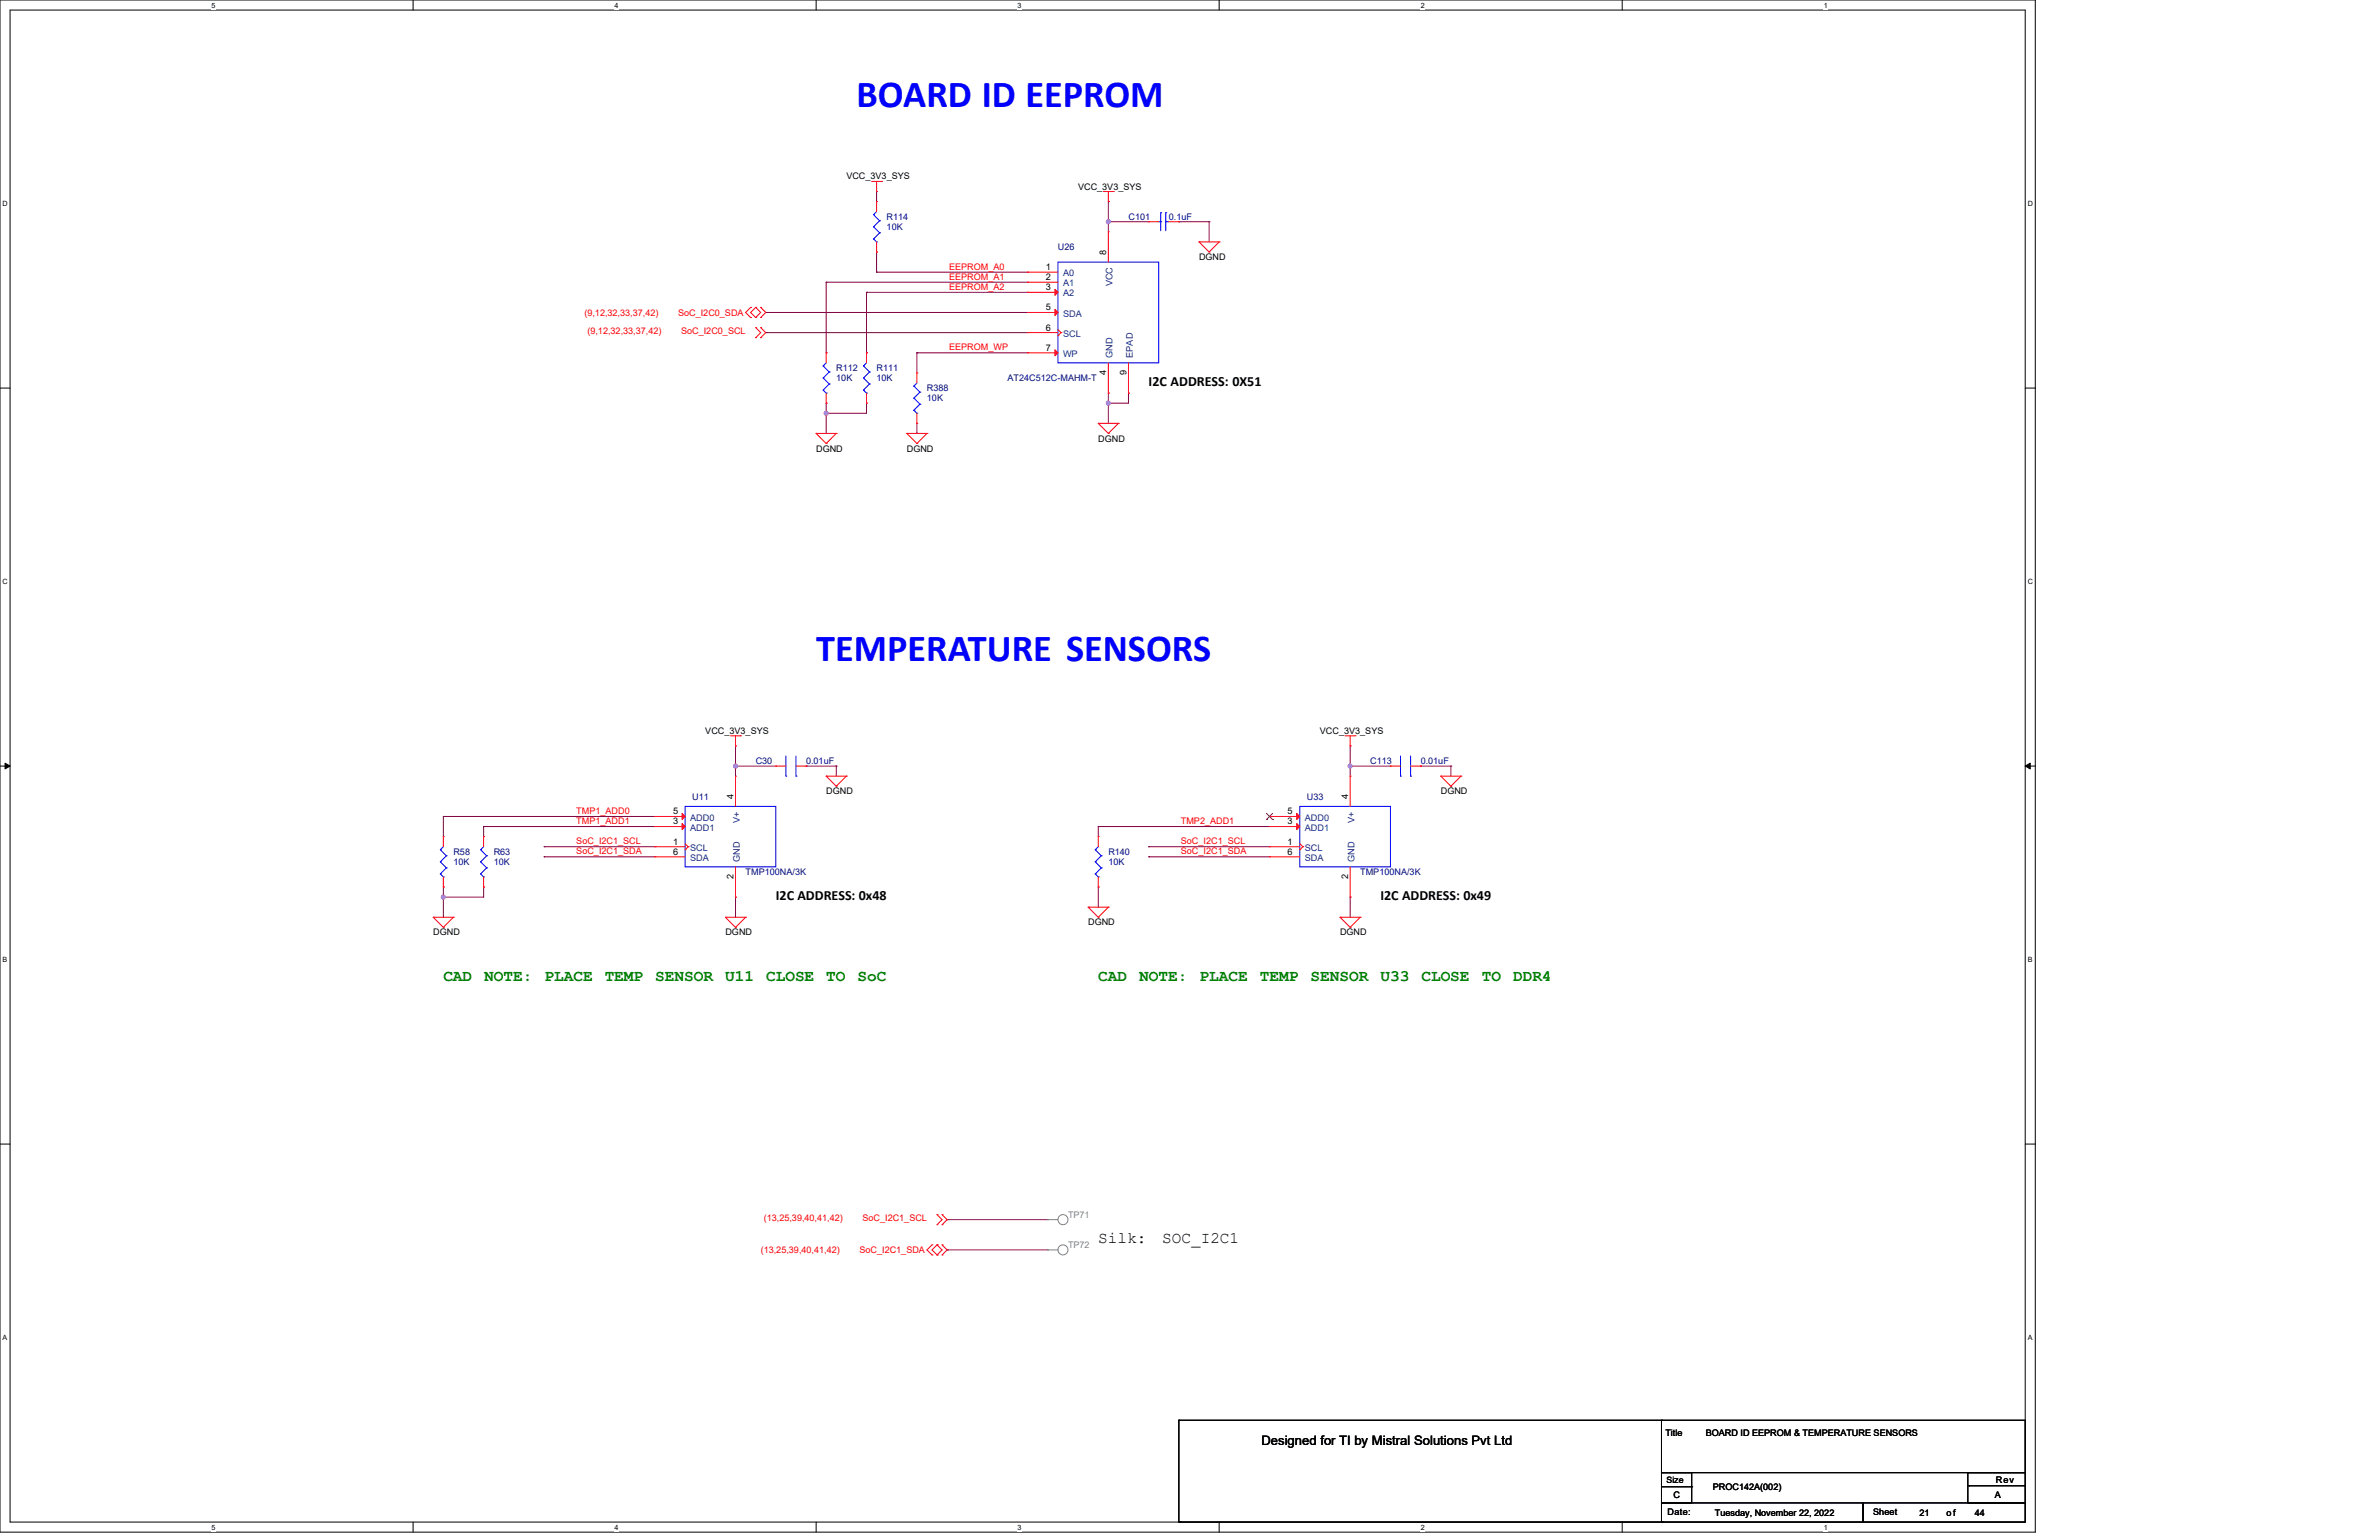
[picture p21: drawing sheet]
<svg xmlns="http://www.w3.org/2000/svg" width="432mm" height="279mm" viewBox="0 0 432 279" stroke-linecap="round" stroke-linejoin="round" font-family="sans-serif">
<defs><g id="words">
<g font-size="6.9" fill="#00f">
<text x="155.4" y="19.4">BOARD ID EEPROM</text>
<text x="148.1" y="120">TEMPERATURE SENSORS</text>
</g>
<g font-size="2.9" fill="#008000">
<text x="80.5" y="178">CAD</text>
<text x="87.9" y="178">NOTE:</text>
<text x="98.8" y="178">PLACE</text>
<text x="109.8" y="178">TEMP</text>
<text x="118.9" y="178">SENSOR</text>
<text x="131.6" y="178">U11</text>
<text x="139" y="178">CLOSE</text>
<text x="150" y="178">TO</text>
<text x="155.7" y="178">SoC</text>
<text x="199.3" y="178">CAD</text>
<text x="206.8" y="178">NOTE:</text>
<text x="217.7" y="178">PLACE</text>
<text x="228.7" y="178">TEMP</text>
<text x="237.9" y="178">SENSOR</text>
<text x="250.6" y="178">U33</text>
<text x="258" y="178">CLOSE</text>
<text x="268.9" y="178">TO</text>
<text x="274.6" y="178">DDR4</text>
</g>
<g font-size="2.9">
<text x="199.3" y="225.5">Silk:</text>
<text x="210.9" y="225.5">SOC_I2C1</text>
</g>
<g font-size="2.6">
<text x="208.5" y="70.1">I2C ADDRESS: 0X51</text>
<text x="140.8" y="163.4">I2C ADDRESS: 0x48</text>
<text x="250.5" y="163.4">I2C ADDRESS: 0x49</text>
</g>
<text font-size="2.4" x="229" y="262.2">Designed for TI by Mistral Solutions Pvt Ltd</text>
<g font-size="1.6">
<text x="153.6" y="32.6">VCC_3V3_SYS</text>
<text x="195.7" y="34.4">VCC_3V3_SYS</text>
<text x="200.8" y="46.3" transform="rotate(-90 200.8 46.3)">8</text>
<text x="217.6" y="47.2">DGND</text>
<text x="189.8" y="49">1</text>
<text x="189.8" y="50.8">2</text>
<text x="189.8" y="52.7">3</text>
<text x="189.8" y="56.3">5</text>
<text x="189.8" y="60">6</text>
<text x="189.8" y="63.6">7</text>
<text x="200.8" y="68" transform="rotate(-90 200.8 68)">4</text>
<text x="204.4" y="68" transform="rotate(-90 204.4 68)">9</text>
<text x="148.1" y="81.9">DGND</text>
<text x="164.6" y="81.9">DGND</text>
<text x="199.3" y="80.1">DGND</text>
<text x="128" y="133.1">VCC_3V3_SYS</text>
<text x="239.6" y="133.1">VCC_3V3_SYS</text>
<text x="122.2" y="149.6">3</text>
<text x="122.2" y="147.8">5</text>
<text x="133.1" y="145" transform="rotate(-90 133.1 145)">4</text>
<text x="150" y="144.1">DGND</text>
<text x="233.7" y="149.6">3</text>
<text x="233.7" y="147.8">5</text>
<text x="244.7" y="145" transform="rotate(-90 244.7 145)">4</text>
<text x="261.5" y="144.1">DGND</text>
<text x="122.2" y="153.2">1</text>
<text x="122.2" y="155.1">6</text>
<text x="233.7" y="153.2">1</text>
<text x="233.7" y="155.1">6</text>
<text x="133.1" y="159.5" transform="rotate(-90 133.1 159.5)">2</text>
<text x="244.7" y="159.5" transform="rotate(-90 244.7 159.5)">2</text>
<text x="197.5" y="167.9">DGND</text>
<text x="78.6" y="169.7">DGND</text>
<text x="131.7" y="169.7">DGND</text>
<text x="243.2" y="169.7">DGND</text>
<text x="302.3" y="260.6">Title</text>
<text x="309.6" y="260.6">BOARD ID EEPROM &amp; TEMPERATURE SENSORS</text>
<text x="302.5" y="269">Size</text>
<text x="362.3" y="269">Rev</text>
<text x="302.7" y="274.9">Date:</text>
<text x="303.8" y="271.8">C</text>
<text x="310.9" y="270.3">PROC142A(002)</text>
<text x="311.3" y="275.1">Tuesday, November 22, 2022</text>
<text x="340" y="274.9">Sheet</text>
<text x="348.4" y="275.1">21</text>
<text x="353.3" y="275.1">of</text>
<text x="358.4" y="275.1">44</text>
<text x="362.1" y="271.8">A</text>
</g>
<g font-size="1.6" fill="#000080">
<text x="160.9" y="39.9">R114</text>
<text x="160.9" y="41.7">10K</text>
<text x="204.8" y="39.9">C101</text>
<text x="212.1" y="39.9">0.1uF</text>
<text x="192" y="45.4">U26</text>
<text x="151.8" y="67.3">R112</text>
<text x="151.8" y="69.1">10K</text>
<text x="159.1" y="67.3">R111</text>
<text x="159.1" y="69.1">10K</text>
<text x="168.2" y="71">R388</text>
<text x="182.9" y="69.1">AT24C512C-MAHM-T</text>
<text x="168.2" y="72.8">10K</text>
<text x="137.2" y="138.6">C30</text>
<text x="146.3" y="138.6">0.01uF</text>
<text x="248.7" y="138.6">C113</text>
<text x="257.9" y="138.6">0.01uF</text>
<text x="125.6" y="145.2">U11</text>
<text x="237.2" y="145.2">U33</text>
<text x="82.3" y="155.1">R58</text>
<text x="89.6" y="155.1">R63</text>
<text x="201.2" y="155.1">R140</text>
<text x="82.3" y="156.9">10K</text>
<text x="89.6" y="156.9">10K</text>
<text x="135.3" y="158.7">TMP100NA/3K</text>
<text x="201.2" y="156.9">10K</text>
<text x="246.9" y="158.7">TMP100NA/3K</text>
</g>
<g font-size="1.6" fill="#f00">
<text x="172.3" y="50.8">EEPROM_A1</text>
<text x="172.3" y="48.9">EEPROM_A0</text>
<text x="172.3" y="52.6">EEPROM_A2</text>
<text x="106.1" y="57.2">(9,12,32,33,37,42)</text>
<text x="123.1" y="57.2">SoC_I2C0_SDA</text>
<text x="106.6" y="60.5">(9,12,32,33,37,42)</text>
<text x="123.6" y="60.5">SoC_I2C0_SCL</text>
<text x="172.3" y="63.6">EEPROM_WP</text>
<text x="104.6" y="147.7">TMP1_ADD0</text>
<text x="104.6" y="149.5">TMP1_ADD1</text>
<text x="214.3" y="149.5">TMP2_ADD1</text>
<text x="104.6" y="155">SoC_I2C1_SDA</text>
<text x="104.6" y="153.2">SoC_I2C1_SCL</text>
<text x="214.3" y="153.2">SoC_I2C1_SCL</text>
<text x="214.3" y="155">SoC_I2C1_SDA</text>
<text x="138.6" y="221.5">(13,25,39,40,41,42)</text>
<text x="156.5" y="221.5">SoC_I2C1_SCL</text>
<text x="138.1" y="227.3">(13,25,39,40,41,42)</text>
<text x="156" y="227.3">SoC_I2C1_SDA</text>
</g>
<g font-size="1.6" fill="#004080">
<text x="192.9" y="50.1">A0</text>
<text x="192.9" y="51.9">A1</text>
<text x="192.9" y="53.8">A2</text>
<text x="201.9" y="52" transform="rotate(-90 201.9 52)">VCC</text>
<text x="192.9" y="57.4">SDA</text>
<text x="192.9" y="61.1">SCL</text>
<text x="192.9" y="64.7">WP</text>
<text x="201.9" y="64.9" transform="rotate(-90 201.9 64.9)">GND</text>
<text x="205.6" y="64.9" transform="rotate(-90 205.6 64.9)">EPAD</text>
<text x="125.3" y="148.9">ADD0</text>
<text x="134.3" y="149.3" transform="rotate(-90 134.3 149.3)">V+</text>
<text x="236.8" y="148.9">ADD0</text>
<text x="245.8" y="149.3" transform="rotate(-90 245.8 149.3)">V+</text>
<text x="125.3" y="154.4">SCL</text>
<text x="125.3" y="150.7">ADD1</text>
<text x="236.8" y="154.4">SCL</text>
<text x="236.8" y="150.7">ADD1</text>
<text x="125.3" y="156.2">SDA</text>
<text x="134.3" y="156.4" transform="rotate(-90 134.3 156.4)">GND</text>
<text x="236.8" y="156.2">SDA</text>
<text x="245.8" y="156.4" transform="rotate(-90 245.8 156.4)">GND</text>
</g>
<g font-size="1.6" fill="#808080">
<text x="193.9" y="220.9">TP71</text>
<text x="193.9" y="226.4">TP72</text>
</g>
<g font-size="1.3">
<text x="38.4" y="1.4">5</text>
<text x="111.6" y="1.4">4</text>
<text x="184.7" y="1.4">3</text>
<text x="257.9" y="1.4">2</text>
<text x="331" y="1.4">1</text>
<text x=".5" y="37.3">D</text>
<text x="368" y="37.3">D</text>
<text x=".5" y="105.9">C</text>
<text x="368" y="105.9">C</text>
<text x=".5" y="174.4">B</text>
<text x="368" y="174.4">B</text>
<text x=".5" y="243">A</text>
<text x="368" y="243">A</text>
<text x="38.4" y="277.5">5</text>
<text x="111.6" y="277.5">4</text>
<text x="184.7" y="277.5">3</text>
<text x="257.9" y="277.5">2</text>
<text x="331" y="277.5">1</text>
</g>
</g></defs>
<path d="M0 0h369.4v278h-369.4zM1.8 1.8h365.8v274.3h-365.8z" fill="none" stroke="#000" stroke-width=".18"/>
<g fill="#fff">
<path d="M38.4 .2h.7v1.4h-.7z"/>
<path d="M38.4 276.3h.7v1.5h-.7z"/>
</g>
<path d="M75 0v1.8M75 276.1v1.9" fill="none" stroke="#000" stroke-width=".18"/>
<g fill="#fff">
<path d="M111.6 .2h.7v1.4h-.7z"/>
<path d="M111.6 276.3h.7v1.5h-.7z"/>
</g>
<path d="M148.1 0v1.8M148.1 276.1v1.9" fill="none" stroke="#000" stroke-width=".18"/>
<g fill="#fff">
<path d="M184.7 .2h.7v1.4h-.7z"/>
<path d="M184.7 276.3h.7v1.5h-.7z"/>
</g>
<path d="M221.3 0v1.8M221.3 276.1v1.9" fill="none" stroke="#000" stroke-width=".18"/>
<g fill="#fff">
<path d="M257.9 .2h.7v1.4h-.7z"/>
<path d="M257.9 276.3h.7v1.5h-.7z"/>
</g>
<path d="M294.4 0v1.8M294.4 276.1v1.9" fill="none" stroke="#000" stroke-width=".18"/>
<g fill="#fff">
<path d="M331 .2h.7v1.4h-.7z"/>
<path d="M331 276.3h.7v1.5h-.7z"/>
<path d="M.5 36.1h.9v1.5h-.9z"/>
<path d="M368 36.1h1v1.5h-1z"/>
<path d="M.5 104.7h.9v1.5h-.9z"/>
<path d="M368 104.7h1v1.5h-1z"/>
</g>
<path d="M0 70.4h1.8M367.6 70.4h1.8" fill="none" stroke="#000" stroke-width=".18"/>
<g fill="#fff">
<path d="M.5 173.3h.8v1.4h-.8z"/>
<path d="M368 173.3h.9v1.4h-.9z"/>
</g>
<path d="M0 139h1.8M.9 138.5l.9 .5-.9 .5zM367.6 139l.9-.5v1zM367.6 139h1.8" fill="none" stroke="#000" stroke-width=".18"/>
<path d="M.9 138.5l.9 .5-.9 .5zM367.6 139l.9-.5v1z" fill="#000"/>
<g fill="#fff">
<path d="M.5 241.9h.8v1.4h-.8z"/>
<path d="M368 241.9h.9v1.4h-.9z"/>
</g>
<path d="M0 207.6h1.8M367.6 207.6h1.8" fill="none" stroke="#000" stroke-width=".18"/>
<g fill="none" stroke="#800040" stroke-width=".18">
<path d="M159.1 34.7h.1M159.1 34.7v1.9M201.2 36.6h.1M201.2 36.6v5.5M139 56.7h.1M139 56.7h47.5M150 51.2h.1M150 51.2h36.5M159.1 49.4h.1M159.1 45.7h.1M159.1 49.4h27.4M159.1 45.7v3.7"/>
<path d="M201.2 40.2h.1M201.2 40.2h7.3M214 40.2h.1M214 40.2h5.5M219.5 40.2h.1M219.5 40.2v3.7M139 60.3h.1M139 60.3h47.5M166.4 64h.1M166.4 78.6h.1M166.4 64h20.1M166.4 64v3.7"/>
<path d="M166.4 76.8v1.8M201.2 73.2h.1M201.2 73.2h3.6M201.2 73.2v3.6"/>
</g>
<circle cx="201.2" cy="40.2" r=".36" fill="#f0f"/>
<circle cx="201.2" cy="40.2" r=".36" fill="none" stroke="#f0f" stroke-width=".18"/>
<path d="M201.2 71.3h.1M201.2 71.3v1.9" fill="none" stroke="#800040" stroke-width=".18"/>
<circle cx="201.2" cy="73.1" r=".36" fill="#f0f"/>
<circle cx="201.2" cy="73.1" r=".36" fill="none" stroke="#f0f" stroke-width=".18"/>
<path d="M204.8 71.3h.1M204.8 71.3v1.9M80.5 148.1h.1M80.5 148.1v3.7M80.5 162.8h.1M80.5 162.8v3.6M80.5 162.8h7.3" fill="none" stroke="#800040" stroke-width=".18"/>
<circle cx="80.5" cy="162.8" r=".36" fill="#f0f"/>
<circle cx="80.5" cy="162.8" r=".36" fill="none" stroke="#f0f" stroke-width=".18"/>
<g fill="none" stroke="#800040" stroke-width=".18">
<path d="M133.5 135.3h.1M133.5 139h.1M133.5 135.3v5.5M133.5 139h7.3M146.3 139h.1M146.3 139h5.5M151.8 139h.1M151.8 139v1.8M245.1 135.3h.1M245.1 135.3v3.7M257.9 139h.1M257.9 139h5.4"/>
<path d="M263.3 139h.1M263.3 139v1.8M80.5 148.1h.1M80.5 148.1h38.4M87.8 150h.1M87.8 150h31.1M87.8 150v1.8M199.3 150h.1M199.3 150v1.8M199.3 150h31.1M208.5 153.6h.1M208.5 155.4h.1"/>
<path d="M208.5 153.6h21.9M208.5 155.4h21.9M80.5 160.9h.1M80.5 160.9v1.9M87.8 160.9h.1M87.8 160.9v1.9M199.3 160.9h.1M199.3 160.9v3.7M171.9 221.3h.1M171.9 226.8h.1M171.9 221.3h18.3M171.9 226.8h18.3"/>
</g>
<circle cx="133.5" cy="139" r=".36" fill="#f0f"/>
<circle cx="133.5" cy="139" r=".36" fill="none" stroke="#f0f" stroke-width=".18"/>
<path d="M245.1 139h.1M245.1 139h7.3M245.1 139v1.8M133.5 162.8h.1M133.5 162.8v3.6" fill="none" stroke="#800040" stroke-width=".18"/>
<circle cx="245.1" cy="139" r=".36" fill="#f0f"/>
<circle cx="245.1" cy="139" r=".36" fill="none" stroke="#f0f" stroke-width=".18"/>
<path d="M150 75h.1M150 75h7.3M98.8 155.4h.1M98.8 153.6h.1M98.8 155.4h20.1M98.8 153.6h20.1M245.1 162.8h.1M245.1 162.8v3.6" fill="none" stroke="#800040" stroke-width=".18"/>
<circle cx="150" cy="75" r=".36" fill="#f0f"/>
<circle cx="150" cy="75" r=".36" fill="none" stroke="#f0f" stroke-width=".18"/>
<path d="M150 51.2v12.8M157.3 53h.1M157.3 53v11M157.3 53h29.2M150 64h.1M150 73.2h.1M150 75h.1M150 73.2v5.4M157.3 73.2h.1M157.3 64h.1M157.3 73.2v1.8" fill="none" stroke="#800040" stroke-width=".18"/>
<g fill="none" stroke="#f00" stroke-width=".18">
<path d="M158.2 32.9h1.8M159.1 34.7h.1M159.1 32.9v1.8M160 32.9h.1M200.3 34.7h1.8M201.2 36.6h.1M201.2 34.7v1.9M202.1 34.7h.1M136.2 55.8h.1M136.2 57.6h.1M136.2 55.8l-.9 .9 .9 .9M137.2 57.6h.1"/>
<path d="M137.2 55.8h.1M137.2 59.4h.1M137.2 55.8l.9 .9-.9 .9M137.2 55.8l-1 .9 1 .9M137.2 59.4l.9 .9-.9 1M138.1 55.8h.1M138.1 57.6h.1M138.1 59.4h.1M138.1 55.8l.9 .9-.9 .9M138.1 59.4l.9 .9-.9 1M217.6 43.9h.1M217.6 43.9h3.7"/>
<path d="M217.6 43.9l1.9 1.8M219.5 45.7h.1M221.3 43.9h.1M221.3 43.9l-1.8 1.8M137.2 61.3h.1M138.1 61.3h.1M148.1 78.6h.1M148.1 78.6h3.7M148.1 78.6l1.9 1.9M151.8 78.6h.1M151.8 78.6l-1.8 1.9M157.3 64h.1"/>
<path d="M157.3 73.2h.1M157.3 64v1.8M157.3 71.3v1.9M164.6 78.6h.1M164.6 78.6h3.6M164.6 78.6l1.8 1.9M168.2 78.6h.1M168.2 78.6l-1.8 1.9M199.3 76.8h.1M199.3 76.8h3.7M199.3 76.8l1.9 1.8M201.2 78.6h.1"/>
<path d="M203 76.8h.1M203 76.8l-1.8 1.8M150 80.5h.1M166.4 80.5h.1M132.6 133.5h1.8M133.5 135.3h.1M133.5 133.5v1.8M134.4 133.5h.1M244.1 133.5h1.9M245.1 135.3h.1M245.1 133.5v1.8M246 133.5h.1"/>
<path d="M150 140.8h.1M150 140.8h3.6M150 140.8l1.8 1.8M151.8 142.6h.1M153.6 140.8h.1M153.6 140.8l-1.8 1.8M199.3 151.8h.1M199.3 151.8v1.8M199.3 159.1v1.8M230.4 153.6h.1M230.4 153.6h5.5M235.9 154.2h.1"/>
<path d="M235.9 153.1l.6 .5M236.5 153.6h.1M236.5 153.6l-.6 .6M245.1 157.3v5.5M261.5 140.8h.1M261.5 140.8h3.7M261.5 140.8l1.8 1.8M263.3 142.6h.1M265.2 140.8h.1M265.2 140.8l-1.9 1.8M78.6 166.4h.1M78.6 166.4h3.7"/>
<path d="M78.6 166.4l1.9 1.8M80.5 168.2h.1M82.3 166.4h.1M82.3 166.4l-1.8 1.8M131.7 166.4h.1M131.7 166.4h3.6M131.7 166.4l1.8 1.8M133.5 168.2h.1M135.3 166.4h.1M135.3 166.4l-1.8 1.8M197.5 164.6h.1M197.5 164.6h3.7"/>
<path d="M197.5 164.6l1.8 1.8M199.3 166.4h.1M199.3 160.9h.1M201.2 164.6h.1M201.2 164.6l-1.9 1.8M243.2 166.4h.1M243.2 166.4h3.7M243.2 166.4l1.9 1.8M245.1 168.2h.1M245.1 162.8h.1M246.9 166.4h.1M246.9 166.4l-1.8 1.8"/>
<path d="M169.2 225.9h.1M169.2 227.7h.1M169.2 225.9l-1 .9 1 .9M170.1 227.7h.1M170.1 225.9h.1M170.1 220.4h.1M170.1 222.2h.1M170.1 225.9l.9 .9-.9 .9M170.1 225.9l-.9 .9 .9 .9M170.1 220.4l.9 .9-.9 .9M171 225.9h.1M171 227.7h.1"/>
<path d="M171 222.2h.1M171 220.4h.1M171 225.9l.9 .9-.9 .9M171 220.4l.9 .9-.9 .9"/>
</g>
<g fill="none" stroke="#000" stroke-width=".18">
<path d="M214 257.7h.1M214 257.7h87.8M214 257.7v18.4M301.6 257.7h66v9.5h-66zM214 276.1h.1M214.2 276.1h.1M214.2 276.1h87.7M301.6 267.2h5.5v5.5h-5.5zM301.6 272.7h36.5v3.4h-36.5zM301.6 269.7h5.5M307.1 269.7h.1M338.1 272.7h29.5v3.4h-29.5z"/>
<path d="M357.2 267.2h10.4v5.5h-10.4zM357.3 269.6h.1M357.3 269.6h10.3"/>
</g>
<g fill="none" stroke="#00f" stroke-width=".18">
<path d="M156.7 66.4h.1M156.7 68.6h.1M156.7 70.8h.1M156.7 66.4l1.1 1.1M156.7 68.6l1.1 1.1M156.7 70.8l.6 .5M157.3 71.3h.1M157.3 65.8l-.6 .6M157.8 67.5h.1M157.8 69.7h.1M157.8 67.5l-1.1 1.1M157.8 69.7l-1.1 1.1"/>
<path d="M198.8 154.2h.1M198.8 156.4h.1M198.8 158.6h.1M198.8 154.2l1.1 1.1M198.8 156.4l1.1 1.1M198.8 158.6l.5 .5M199.3 159.1h.1M199.3 153.6l-.5 .6M199.9 155.3h.1M199.9 157.5h.1M199.9 155.3l-1.1 1.1M199.9 157.5l-1.1 1.1"/>
<path d="M235.9 146.3h16.5v11h-16.5z"/>
</g>
<path d="M235.4 149.4l.5 .6-.5 .5z" fill="#f00"/>
<path d="M230.4 150h.1M230.4 150h5.5M235.4 149.4l.5 .6-.5 .5zM245.1 140.8h.1M245.1 140.8v5.5" fill="none" stroke="#f00" stroke-width=".18"/>
<path d="M235.4 147.6l.5 .5-.5 .6z" fill="#f00"/>
<g fill="none" stroke="#f00" stroke-width=".18">
<path d="M208.5 40.2h.1M208.5 40.2h1.8M212.1 40.2h1.9M214 40.2h.1M150 64h.1M150 73.2h.1M150 64v1.8M150 71.3v1.9M166.4 67.7h.1M166.4 76.8h.1M166.4 67.7v1.8M166.4 75v1.8"/>
<path d="M252.4 139h.1M252.4 139h1.8M256 139h1.9M257.9 139h.1M80.5 151.8h.1M80.5 151.8v1.8M80.5 159.1v1.8M118.9 153.6h.1M118.9 153.6h5.5M124.4 154.2h.1M124.4 153.1l.5 .5M124.9 153.6h.1"/>
<path d="M124.9 153.6l-.5 .6M133.5 157.3v5.5M230.4 148.1h.1M230.4 155.4h.1M230.4 148.1h5.5M230.4 155.4h5.5M235.4 147.6l.5 .5-.5 .6zM80.5 160.9h.1M133.5 162.8h.1"/>
</g>
<path d="M229.9 148.7h.1M229.9 147.6l1.1 1.1M231 147.6l-1.1 1.1M231 148.7h.1" fill="none" stroke="#804000" stroke-width=".18"/>
<g fill="none" stroke="#00f" stroke-width=".18">
<path d="M210.7 38.6h.1M210.7 38.6v3.3M211.6 38.6h.1M211.6 38.6v3.3M210.3 40.2h.4M210.7 40.2h.1M211.6 40.2h.1M211.6 40.2h.5M149.4 66.4h.1M149.4 68.6h.1M149.4 70.8h.1M149.4 66.4l1.1 1.1"/>
<path d="M149.4 68.6l1.1 1.1M149.4 70.8l.6 .5M150 71.3h.1M150 65.8l-.6 .6M150.5 67.5h.1M150.5 69.7h.1M150.5 67.5l-1.1 1.1M150.5 69.7l-1.1 1.1M165.9 70h.1M165.9 72.2h.1M165.9 74.4h.1M165.9 70l1.1 1.1"/>
<path d="M165.9 72.2l1.1 1.1M165.9 74.4l.5 .6M166.4 75h.1M166.4 69.5l-.5 .5M167 71.1h.1M167 73.3h.1M167 71.1l-1.1 1.1M167 73.3l-1.1 1.1M254.2 137.2v3.6M256 137.2v3.6M79.9 154.2h.1M79.9 156.4h.1"/>
<path d="M79.9 158.6h.1M79.9 154.2l1.1 1.1M79.9 156.4l1.1 1.1M79.9 158.6l.6 .5M80.5 159.1h.1M80.5 153.6l-.6 .6M81 155.3h.1M81 157.5h.1M81 155.3l-1.1 1.1M81 157.5l-1.1 1.1M124.4 146.3h16.4v11h-16.4zM254.2 140.8h.1"/>
<path d="M256 140.8h.1"/>
</g>
<path d="M123.8 149.4l.6 .6-.6 .5z" fill="#f00"/>
<path d="M118.9 150h.1M118.9 150h5.5M123.8 149.4l.6 .6-.6 .5zM133.5 140.8h.1M133.5 140.8v5.5" fill="none" stroke="#f00" stroke-width=".18"/>
<path d="M123.8 147.6l.6 .5-.6 .6z" fill="#f00"/>
<g fill="none" stroke="#f00" stroke-width=".18">
<path d="M159.1 36.6h.1M159.1 36.6v1.8M159.1 45.7h.1M159.1 43.9v1.8M186.5 49.4h.1M186.5 51.2h.1M186.5 49.4h5.5M186.5 51.2h5.5M87.8 151.8h.1M87.8 151.8v1.8M87.8 159.1v1.8M118.9 148.1h.1"/>
<path d="M118.9 155.4h.1M118.9 148.1h5.5M118.9 155.4h5.5M123.8 147.6l.6 .5-.6 .6zM87.8 160.9h.1"/>
</g>
<g fill="none" stroke="#00f" stroke-width=".18">
<path d="M158.6 39h.1M158.6 39l1.1 1M159.1 38.4l-.5 .6M158.6 41.1h.1M158.6 43.3h.1M158.6 41.1l1.1 1.1M158.6 43.3l.5 .6M159.1 43.9h.1M159.7 40h.1M159.7 42.2h.1M159.7 40l-1.1 1.1M159.7 42.2l-1.1 1.1"/>
<path d="M192 47.5h18.3v18.3h-18.3zM87.2 154.2h.1M87.2 156.4h.1M87.2 158.6h.1M87.2 154.2l1.1 1.1M87.2 156.4l1.1 1.1M87.2 158.6l.6 .5M87.8 159.1h.1M87.8 153.6l-.6 .6M88.3 155.3h.1M88.3 157.5h.1M88.3 155.3l-1.1 1.1"/>
<path d="M88.3 157.5l-1.1 1.1"/>
</g>
<path d="M191.5 52.5l.5 .5-.5 .6z" fill="#f00"/>
<path d="M186.5 53h.1M186.5 53h5.5M191.5 52.5l.5 .5-.5 .6zM201.2 71.3h.1M201.2 65.8v5.5" fill="none" stroke="#f00" stroke-width=".18"/>
<path d="M191.5 56.1l.5 .6-.5 .5z" fill="#f00"/>
<path d="M186.5 56.7h.1M186.5 56.7h5.5M191.5 56.1l.5 .6-.5 .5zM192 59.8l.6 .5M186.5 60.3h.1M186.5 60.3h5.5M192 60.9h.1M192.6 60.3h.1M192.6 60.3l-.6 .6" fill="none" stroke="#f00" stroke-width=".18"/>
<path d="M191.5 63.5l.5 .5-.5 .6z" fill="#f00"/>
<path d="M201.2 42.1h.1M201.2 42.1v5.4M186.5 64h.1M186.5 64h5.5M191.5 63.5l.5 .5-.5 .6zM204.8 71.3h.1M204.8 65.8v5.5M140.8 139h.1M140.8 139h1.8M144.5 139h1.8M146.3 139h.1" fill="none" stroke="#f00" stroke-width=".18"/>
<path d="M142.6 137.2v3.6M144.5 137.2v3.6M142.6 140.8h.1M144.5 140.8h.1" fill="none" stroke="#00f" stroke-width=".18"/>
<g fill="none" stroke="#808080" stroke-width=".18">
<path d="M190.2 221.3h.1M190.2 226.8h.1M190.2 221.3h1.8M190.2 226.8h1.8"/>
<circle cx="192.9" cy="221.3" r=".91"/>
<circle cx="192.9" cy="226.8" r=".91"/>
</g>
<circle cx="201.2" cy="40.2" r=".36" fill="#f0f"/>
<circle cx="201.2" cy="40.2" r=".36" fill="none" stroke="#f0f" stroke-width=".18"/>
<circle cx="201.2" cy="73.1" r=".36" fill="#f0f"/>
<circle cx="201.2" cy="73.1" r=".36" fill="none" stroke="#f0f" stroke-width=".18"/>
<circle cx="80.5" cy="162.8" r=".36" fill="#f0f"/>
<circle cx="80.5" cy="162.8" r=".36" fill="none" stroke="#f0f" stroke-width=".18"/>
<circle cx="133.5" cy="139" r=".36" fill="#f0f"/>
<circle cx="133.5" cy="139" r=".36" fill="none" stroke="#f0f" stroke-width=".18"/>
<circle cx="245.1" cy="139" r=".36" fill="#f0f"/>
<circle cx="245.1" cy="139" r=".36" fill="none" stroke="#f0f" stroke-width=".18"/>
<circle cx="150" cy="75" r=".36" fill="#f0f"/>
<circle cx="150" cy="75" r=".36" fill="none" stroke="#f0f" stroke-width=".18"/>
<use href="#words"/>
</svg>
